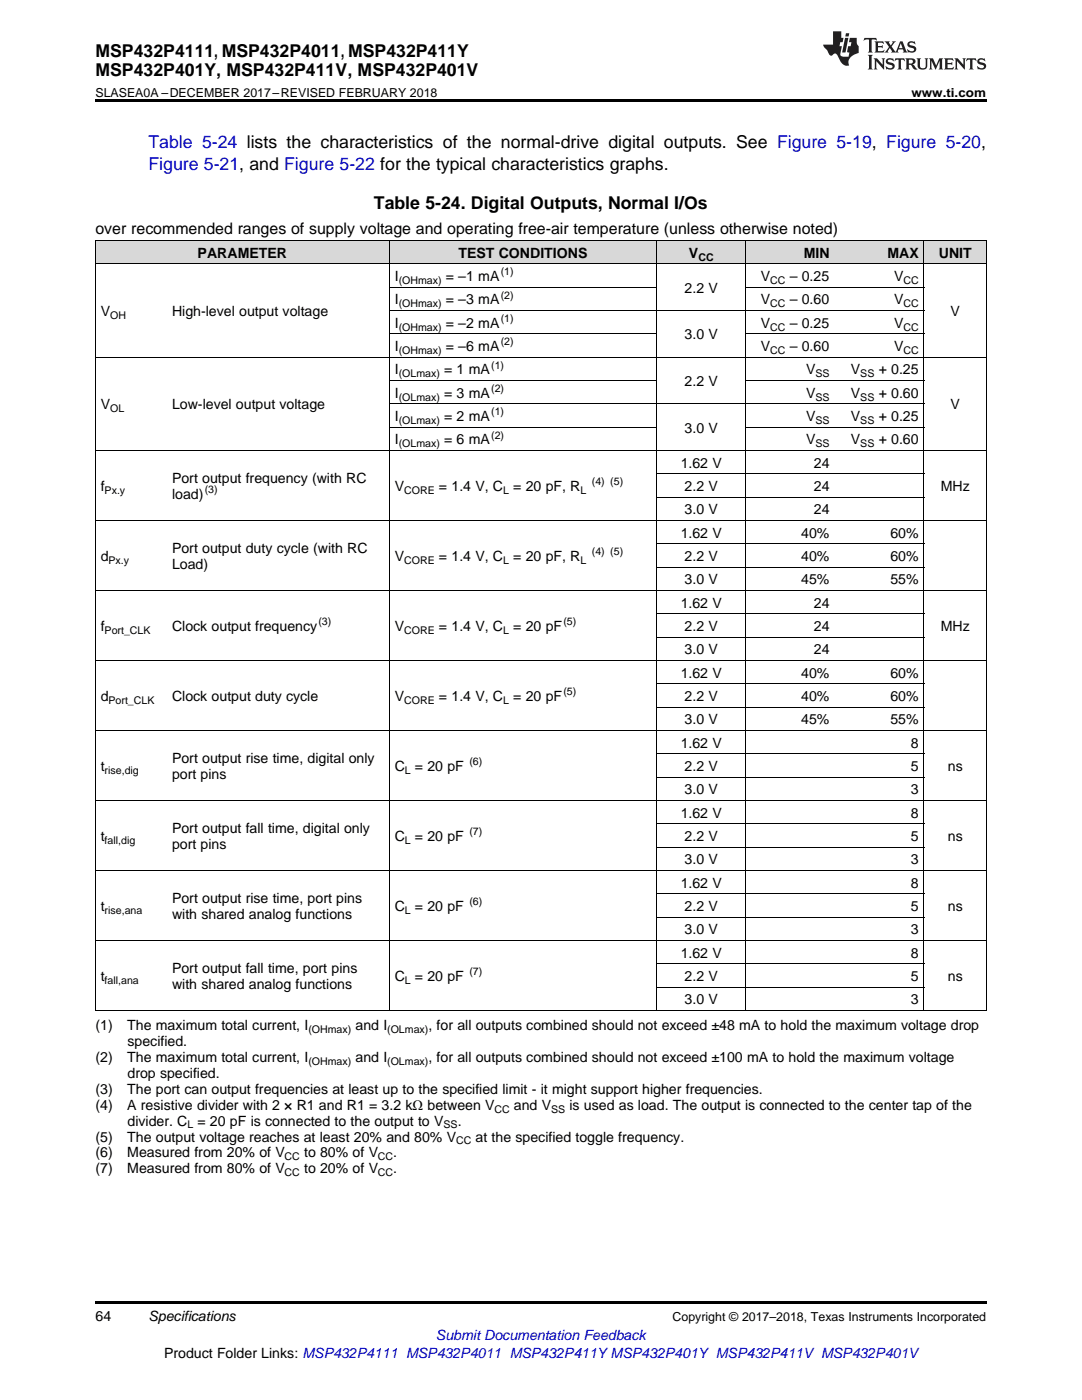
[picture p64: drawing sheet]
<svg xmlns="http://www.w3.org/2000/svg" width="216mm" height="279mm" viewBox="0 0 216 279" stroke-linecap="round" stroke-linejoin="round" font-family="sans-serif">
<defs><g id="words">
<g font-size="3.5">
<text x="19" y="11.3">MSP432P4111, MSP432P4011, MSP432P411Y</text>
<text x="19" y="15.2">MSP432P401Y, MSP432P411V, MSP432P401V</text>
<text x="74.6" y="41.6">Table 5-24. Digital Outputs, Normal I/Os</text>
</g>
<g font-size="3.5" fill="#00f">
<text x="29.6" y="29.6">Table 5-24 lists the characteristics of the normal-drive digital outputs. See Figure 5-19, Figure 5-20,</text>
<text x="29.6" y="33.9">Figure 5-21, and Figure 5-22 for the typical characteristics graphs.</text>
</g>
<text font-size="3.2" x="19" y="46.8">over recommended ranges of supply voltage and operating free-air temperature (unless otherwise noted)</text>
<g font-size="2.8">
<text x="39.4" y="51.4">PARAMETER</text>
<text x="91.5" y="51.4">TEST CONDITIONS</text>
<text x="137.5" y="51.4">V</text>
<text x="160.4" y="51.4">MIN</text>
<text x="177.1" y="51.4">MAX</text>
<text x="187.3" y="51.4">UNIT</text>
<text x="78.8" y="56.1">I</text>
<text x="89" y="56.1">= –1 mA</text>
<text x="136.6" y="58.4">2.2 V</text>
<text x="151.8" y="56.1">V</text>
<text x="157.6" y="56.1">– 0.25</text>
<text x="178.4" y="56.1">V</text>
<text x="20.1" y="63.1">V</text>
<text x="34.3" y="63.1">High-level output voltage</text>
<text x="78.8" y="60.7">I</text>
<text x="78.8" y="65.4">I</text>
<text x="89" y="60.7">= –3 mA</text>
<text x="89" y="65.4">= –2 mA</text>
<text x="151.8" y="60.7">V</text>
<text x="151.8" y="65.4">V</text>
<text x="157.6" y="60.7">– 0.60</text>
<text x="157.6" y="65.4">– 0.25</text>
<text x="178.4" y="60.7">V</text>
<text x="178.4" y="65.4">V</text>
<text x="189.7" y="63.1">V</text>
<text x="78.8" y="70.1">I</text>
<text x="89" y="70.1">= –6 mA</text>
<text x="136.6" y="67.7">3.0 V</text>
<text x="151.8" y="70.1">V</text>
<text x="157.6" y="70.1">– 0.60</text>
<text x="178.4" y="70.1">V</text>
<text x="78.8" y="74.7">I</text>
<text x="88.6" y="74.7">= 1 mA</text>
<text x="136.6" y="77">2.2 V</text>
<text x="160.8" y="74.7">V</text>
<text x="169.8" y="74.7">V</text>
<text x="175.3" y="74.7">+ 0.25</text>
<text x="20.1" y="81.7">V</text>
<text x="34.3" y="81.7">Low-level output voltage</text>
<text x="78.8" y="79.4">I</text>
<text x="88.6" y="79.4">= 3 mA</text>
<text x="160.8" y="79.4">V</text>
<text x="169.8" y="79.4">V</text>
<text x="175.3" y="79.4">+ 0.60</text>
<text x="189.7" y="81.7">V</text>
<text x="78.8" y="84">I</text>
<text x="78.8" y="88.7">I</text>
<text x="88.6" y="84">= 2 mA</text>
<text x="88.6" y="88.7">= 6 mA</text>
<text x="136.6" y="86.4">3.0 V</text>
<text x="160.8" y="84">V</text>
<text x="160.8" y="88.7">V</text>
<text x="169.8" y="84">V</text>
<text x="169.8" y="88.7">V</text>
<text x="175.3" y="84">+ 0.25</text>
<text x="175.3" y="88.7">+ 0.60</text>
<text x="135.8" y="93.3">1.62 V</text>
<text x="162.4" y="93.3">24</text>
<text x="20.1" y="98">f</text>
<text x="34.3" y="96.4">Port output frequency (with RC</text>
<text x="34.3" y="99.6">load)</text>
<text x="78.8" y="98">V</text>
<text x="87.6" y="98">= 1.4 V, C</text>
<text x="102.4" y="98">= 20 pF, R</text>
<text x="136.6" y="98">2.2 V</text>
<text x="162.4" y="98">24</text>
<text x="187.7" y="98">MHz</text>
<text x="135.8" y="107.3">1.62 V</text>
<text x="136.6" y="102.7">3.0 V</text>
<text x="159.9" y="107.3">40%</text>
<text x="162.4" y="102.7">24</text>
<text x="177.7" y="107.3">60%</text>
<text x="20.1" y="112">d</text>
<text x="34.3" y="110.4">Port output duty cycle (with RC</text>
<text x="34.3" y="113.6">Load)</text>
<text x="78.8" y="112">V</text>
<text x="87.6" y="112">= 1.4 V, C</text>
<text x="102.4" y="112">= 20 pF, R</text>
<text x="136.6" y="112">2.2 V</text>
<text x="159.9" y="112">40%</text>
<text x="177.7" y="112">60%</text>
<text x="136.6" y="116.6">3.0 V</text>
<text x="159.9" y="116.6">45%</text>
<text x="177.7" y="116.6">55%</text>
<text x="20.1" y="125.9">f</text>
<text x="34.3" y="125.9">Clock output frequency</text>
<text x="78.8" y="125.9">V</text>
<text x="87.6" y="125.9">= 1.4 V, C</text>
<text x="102.4" y="125.9">= 20 pF</text>
<text x="135.8" y="121.3">1.62 V</text>
<text x="136.6" y="125.9">2.2 V</text>
<text x="162.4" y="121.3">24</text>
<text x="162.4" y="125.9">24</text>
<text x="187.7" y="125.9">MHz</text>
<text x="136.6" y="130.6">3.0 V</text>
<text x="162.4" y="130.6">24</text>
<text x="135.8" y="135.3">1.62 V</text>
<text x="159.9" y="135.3">40%</text>
<text x="177.7" y="135.3">60%</text>
<text x="20.1" y="139.9">d</text>
<text x="34.3" y="139.9">Clock output duty cycle</text>
<text x="78.8" y="139.9">V</text>
<text x="87.6" y="139.9">= 1.4 V, C</text>
<text x="102.4" y="139.9">= 20 pF</text>
<text x="136.6" y="139.9">2.2 V</text>
<text x="159.9" y="139.9">40%</text>
<text x="177.7" y="139.9">60%</text>
<text x="135.8" y="149.2">1.62 V</text>
<text x="136.6" y="144.6">3.0 V</text>
<text x="159.9" y="144.6">45%</text>
<text x="177.7" y="144.6">55%</text>
<text x="181.8" y="149.2">8</text>
<text x="20.1" y="153.9">t</text>
<text x="34.3" y="152.3">Port output rise time, digital only</text>
<text x="34.3" y="155.5">port pins</text>
<text x="78.8" y="153.9">C</text>
<text x="82.8" y="153.9">= 20 pF</text>
<text x="136.6" y="153.9">2.2 V</text>
<text x="181.8" y="153.9">5</text>
<text x="189.1" y="153.9">ns</text>
<text x="136.6" y="158.5">3.0 V</text>
<text x="181.8" y="158.5">3</text>
<text x="20.1" y="167.9">t</text>
<text x="34.3" y="166.3">Port output fall time, digital only</text>
<text x="78.8" y="167.9">C</text>
<text x="82.8" y="167.9">= 20 pF</text>
<text x="135.8" y="163.2">1.62 V</text>
<text x="136.6" y="167.9">2.2 V</text>
<text x="181.8" y="163.2">8</text>
<text x="181.8" y="167.9">5</text>
<text x="189.1" y="167.9">ns</text>
<text x="34.3" y="169.4">port pins</text>
<text x="136.6" y="172.5">3.0 V</text>
<text x="181.8" y="172.5">3</text>
<text x="135.8" y="177.2">1.62 V</text>
<text x="181.8" y="177.2">8</text>
<text x="20.1" y="181.8">t</text>
<text x="34.3" y="180.2">Port output rise time, port pins</text>
<text x="34.3" y="183.4">with shared analog functions</text>
<text x="78.8" y="181.8">C</text>
<text x="82.8" y="181.8">= 20 pF</text>
<text x="136.6" y="181.8">2.2 V</text>
<text x="181.8" y="181.8">5</text>
<text x="189.1" y="181.8">ns</text>
<text x="135.8" y="191.1">1.62 V</text>
<text x="136.6" y="186.5">3.0 V</text>
<text x="181.8" y="186.5">3</text>
<text x="181.8" y="191.1">8</text>
<text x="20.1" y="195.8">t</text>
<text x="34.3" y="194.2">Port output fall time, port pins</text>
<text x="34.3" y="197.4">with shared analog functions</text>
<text x="78.8" y="195.8">C</text>
<text x="82.8" y="195.8">= 20 pF</text>
<text x="136.6" y="195.8">2.2 V</text>
<text x="181.8" y="195.8">5</text>
<text x="189.1" y="195.8">ns</text>
<text x="136.6" y="200.4">3.0 V</text>
<text x="181.8" y="200.4">3</text>
<text x="19" y="205.6">(1)</text>
<text x="25.4" y="205.6">The maximum total current, I</text>
<text x="25.4" y="208.8">specified.</text>
<text x="70.9" y="205.6">and I</text>
<text x="85.5" y="205.6">, for all outputs combined should not exceed ±48 mA to hold the maximum voltage drop</text>
<text x="19" y="211.9">(2)</text>
<text x="25.4" y="211.9">The maximum total current, I</text>
<text x="25.4" y="215.1">drop specified.</text>
<text x="70.9" y="211.9">and I</text>
<text x="85.5" y="211.9">, for all outputs combined should not exceed ±100 mA to hold the maximum voltage</text>
<text x="19" y="218.3">(3)</text>
<text x="19" y="221.5">(4)</text>
<text x="25.4" y="218.3">The port can output frequencies at least up to the specified limit - it might support higher frequencies.</text>
<text x="25.4" y="221.5">A resistive divider with 2 × R1 and R1 = 3.2 kΩ between V</text>
<text x="102.5" y="221.5">and V</text>
<text x="113.6" y="221.5">is used as load. The output is connected to the center tap of the</text>
<text x="19" y="227.8">(5)</text>
<text x="25.4" y="227.8">The output voltage reaches at least 20% and 80% V</text>
<text x="25.4" y="224.6">divider. C</text>
<text x="39.4" y="224.6">= 20 pF is connected to the output to V</text>
<text x="91.3" y="224.6">.</text>
<text x="94.9" y="227.8">at the specified toggle frequency.</text>
<text x="19" y="231">(6)</text>
<text x="25.4" y="231">Measured from 20% of V</text>
<text x="60.7" y="231">to 80% of V</text>
<text x="78.5" y="231">.</text>
<text x="19" y="234.2">(7)</text>
<text x="25.4" y="234.2">Measured from 80% of V</text>
<text x="60.7" y="234.2">to 20% of V</text>
<text x="78.5" y="234.2">.</text>
<text x="19" y="263.6">64</text>
<text x="29.6" y="263.6">Specifications</text>
<text x="32.7" y="270.9">Product Folder Links: MSP432P4111 MSP432P4011 MSP432P411YMSP432P401Y MSP432P411V MSP432P401V</text>
</g>
<text font-size="2.8" fill="#00f" x="87" y="267.4">Submit Documentation Feedback</text>
<g font-size="2.5">
<text x="19" y="19.3">SLASEA0A –DECEMBER 2017–REVISED FEBRUARY 2018</text>
<text x="181.9" y="19.3">www.ti.com</text>
<text x="134.2" y="263.6">Copyright © 2017–2018, Texas Instruments Incorporated</text>
</g>
<g font-size="2.1">
<text x="139.3" y="52">CC</text>
<text x="79.6" y="56.7">(OHmax)</text>
<text x="99.9" y="55">(1)</text>
<text x="99.9" y="59.6">(2)</text>
<text x="153.7" y="56.7">CC</text>
<text x="180.3" y="56.7">CC</text>
<text x="22" y="63.6">OH</text>
<text x="79.6" y="61.3">(OHmax)</text>
<text x="79.6" y="66">(OHmax)</text>
<text x="99.9" y="64.3">(1)</text>
<text x="153.7" y="61.3">CC</text>
<text x="153.7" y="66">CC</text>
<text x="180.3" y="61.3">CC</text>
<text x="180.3" y="66">CC</text>
<text x="79.6" y="70.6">(OHmax)</text>
<text x="99.9" y="68.9">(2)</text>
<text x="153.7" y="70.6">CC</text>
<text x="180.3" y="70.6">CC</text>
<text x="79.6" y="75.3">(OLmax)</text>
<text x="98" y="73.6">(1)</text>
<text x="162.7" y="75.3">SS</text>
<text x="171.7" y="75.3">SS</text>
<text x="22" y="82.3">OL</text>
<text x="79.6" y="79.9">(OLmax)</text>
<text x="98" y="78.2">(2)</text>
<text x="98" y="82.9">(1)</text>
<text x="162.7" y="79.9">SS</text>
<text x="171.7" y="79.9">SS</text>
<text x="79.6" y="84.6">(OLmax)</text>
<text x="79.6" y="89.3">(OLmax)</text>
<text x="98" y="87.6">(2)</text>
<text x="162.7" y="84.6">SS</text>
<text x="162.7" y="89.3">SS</text>
<text x="171.7" y="84.6">SS</text>
<text x="171.7" y="89.3">SS</text>
<text x="20.9" y="98.6">Px.y</text>
<text x="40.8" y="98.5">(3)</text>
<text x="80.6" y="98.6">CORE</text>
<text x="100.4" y="98.6">L</text>
<text x="115.8" y="98.6">L</text>
<text x="118.1" y="96.9">(4) (5)</text>
<text x="21.7" y="112.5">Px.y</text>
<text x="80.6" y="112.5">CORE</text>
<text x="100.4" y="112.5">L</text>
<text x="115.8" y="112.5">L</text>
<text x="118.1" y="110.8">(4) (5)</text>
<text x="63.5" y="124.8">(3)</text>
<text x="112.4" y="124.8">(5)</text>
<text x="20.9" y="126.5">Port_CLK</text>
<text x="80.6" y="126.5">CORE</text>
<text x="100.4" y="126.5">L</text>
<text x="21.7" y="140.5">Port_CLK</text>
<text x="80.6" y="140.5">CORE</text>
<text x="100.4" y="140.5">L</text>
<text x="112.4" y="138.8">(5)</text>
<text x="20.9" y="154.4">rise,dig</text>
<text x="80.8" y="154.4">L</text>
<text x="93.7" y="152.8">(6)</text>
<text x="93.7" y="166.7">(7)</text>
<text x="20.9" y="168.4">fall,dig</text>
<text x="80.8" y="168.4">L</text>
<text x="20.9" y="182.4">rise,ana</text>
<text x="80.8" y="182.4">L</text>
<text x="93.7" y="180.7">(6)</text>
<text x="20.9" y="196.4">fall,ana</text>
<text x="80.8" y="196.4">L</text>
<text x="93.7" y="194.7">(7)</text>
<text x="61.5" y="206.2">(OHmax)</text>
<text x="77.3" y="206.2">(OLmax)</text>
<text x="61.5" y="212.5">(OHmax)</text>
<text x="77.3" y="212.5">(OLmax)</text>
<text x="37.4" y="225.2">L</text>
<text x="88.5" y="225.2">SS</text>
<text x="98.7" y="222">CC</text>
<text x="110" y="222">SS</text>
<text x="56.8" y="231.6">CC</text>
<text x="75.4" y="231.6">CC</text>
<text x="91" y="228.4">CC</text>
<text x="56.8" y="234.7">CC</text>
<text x="75.4" y="234.7">CC</text>
</g>
</g></defs>
<g fill="#d8d8d8">
<path d="M19 48h14.3v4.7h-14.3z"/>
<path d="M33.3 48h44.4v4.7h-44.4z"/>
<path d="M77.7 48h53.4v4.7h-53.4z"/>
<path d="M131.1 48h17.7v4.7h-17.7z"/>
<path d="M148.8 48h17.8v4.7h-17.8z"/>
<path d="M166.6 48h17.8v4.7h-17.8z"/>
<path d="M184.4 48h12.4v4.7h-12.4z"/>
</g>
<path d="M19 19.9h177.8v.5h-177.8zM19 259.7h177.8v.5h-177.8z" fill="#000"/>
<g fill="none" stroke="#000" stroke-width=".2">
<path d="M19 52.7h177.8M19 48h177.8M19.1 48v153.7M77.7 48v153.7M77.7 57.3h53.4M131 48v153.7M148.8 48v153.7M148.8 57.3h35.6M184.3 48v153.7M196.8 48v153.7M19 71.3h177.8M77.7 75.9h53.4"/>
<path d="M77.7 66.6h53.4M77.7 62h106.7M148.8 75.9h35.6M148.8 66.6h35.6M19 89.9h177.8M77.7 85.2h53.4M77.7 80.6h106.7M131.1 99.2h53.3M131.1 94.6h53.3M148.8 85.2h35.6M19 117.8h177.8M19 103.9h177.8"/>
<path d="M131.1 113.2h53.3M131.1 108.5h53.3M19 131.8h177.8M131.1 136.5h53.3M131.1 127.2h53.3M131.1 122.5h53.3M19 159.8h177.8M19 145.8h177.8M131.1 155.1h53.3M131.1 150.4h53.3M131.1 141.1h53.3M19 173.7h177.8"/>
<path d="M131.1 178.4h53.3M131.1 169.1h53.3M131.1 164.4h53.3M19 187.7h177.8M131.1 197h53.3M131.1 192.4h53.3M131.1 183h53.3M19 201.7h177.8"/>
</g>
<g fill="#231f20">
<path d="M172.5 7.6l-.1 .5 .4-.2h.6v.1v2.1l-.2 .4h.9l-.2-.4v-2.1l.1-.1h.5l.5 .2-.2-.5zM174.5 8.3l.2 .3v1.5l-.2 .4h1.8l.2-.6a1.04 1.04 0 0 1-1.3 .2v-.7h.6l.3 .2v-.6l-.3 .2h-.6v-.6l.8-.1 .4 .3-.2-.5zM176.5 8.3l.9 1.1-.9 1.1h.8l-.2-.2 .4-.7 .5 .7-.2 .2h1.5l-.2-.2 .2-.4h.9l.1 .4-.2 .2h1l-.3-.3-.7-1.9h-.5l-.9 2-.8-1 .9-1h-.8l.1 .3-.4 .5-.3-.6 .1-.2zM179.7 8.6l.4 1h-.7zM181.3 8.4a.63 .63 0 0 0-.2 .7 .63 .63 0 0 0 .6 .4l.6 .2 .1 .2a.75 .75 0 0 1-.7 .4 .75 .75 0 0 1-.6-.5l.1 .7 .1-.1a1.11 1.11 0 0 0 1.5-.6 1.13 1.13 0 0 0-1.2-.8l-.1-.4a1.04 1.04 0 0 1 1.2 .2l-.2-.5-.2 .1-.4-.2zM173.2 10.9l.2 .4v2.2l-.2 .4h1l-.3-.4v-2.2l.3-.4zM174.3 11.6l.3 .4v1.5l-.3 .4h.8l-.2-.4v-1.3l1.5 1.7v-1.9l.2-.4h-.7l.2 .4v.9l-1.1-1.3zM177 11.8a.62 .62 0 0 0-.2 .7 .62 .62 0 0 0 .6 .4l.6 .1 .1 .3a.76 .76 0 0 1-.7 .3 .76 .76 0 0 1-.7-.4l.2 .7 .1-.1a1.11 1.11 0 0 0 1.5-.6 1.13 1.13 0 0 0-1.2-.8l-.1-.4a1.04 1.04 0 0 1 1.2 .2l-.2-.6-.2 .1-.5-.1zM178.7 11.6l-.2 .6a.61 .61 0 0 1 .8-.3v1.6l-.2 .4h.9l-.2-.4v-1.6a.63 .63 0 0 1 .7 .3l-.1-.6zM180.6 11.6l.3 .4v1.5l-.3 .4h1l-.2-.2-.1-.8 .6 .2a.76 .76 0 0 0 1.2 .7l-1-1a.58 .58 0 0 0 .6-.5 .58 .58 0 0 0-.5-.6zM181.4 11.9h.1a.45 .45 0 0 1 .5 .1 .45 .45 0 0 1 .1 .5l-.8 .2zM182.9 11.6l.2 .2a2.17 2.17 0 0 0 .3 1.9 .99 .99 0 0 0 1.6-.6v-1.1l.2-.4h-.7l.2 .2a1.92 1.92 0 0 1-.2 1.8 .6 .6 0 0 1-.9-.5v-1.1l.2-.4zM185.4 11.6l.2 .4v1.5l-.2 .4h.7l-.2-.4v-1.4l.8 1.8 .8-1.8v1.4l-.2 .4h.9l-.2-.4v-1.5l.2-.4h-.8l-.6 1.5-.6-1.5zM188.4 11.6l.2 .4v1.5l-.2 .4h1.8l.1-.6a1.04 1.04 0 0 1-1.2 .1v-.6h.5l.4 .2v-.6l-.4 .2h-.5v-.7h.8l.3 .3-.1-.6zM190.5 11.6l.2 .4v1.5l-.2 .4h.7l-.2-.4v-1.3l1.5 1.7v-1.9l.2-.4h-.7l.2 .4v.9l-1.1-1.3zM192.9 11.6l-.1 .6a.61 .61 0 0 1 .7-.3l.1 1.6-.3 .4h1l-.3-.4 .1-1.6a.63 .63 0 0 1 .7 .3l-.1-.6zM195.2 11.8a.62 .62 0 0 0-.2 .7 .62 .62 0 0 0 .6 .4l.6 .1 .1 .3a.76 .76 0 0 1-.7 .3 .76 .76 0 0 1-.6-.4l.1 .7 .1-.1a1.11 1.11 0 0 0 1.6-.6 1.13 1.13 0 0 0-1.3-.8l-.1-.4a1.04 1.04 0 0 1 1.2 .2l-.1-.6-.2 .1-.5-.1z"/>
<path d="M166.2 6.3v2.6h-1.9v.4l.8 .9a.91 .91 0 0 0 1 .8 .56 .56 0 0 1 .5-.3 .56 .56 0 0 1 .5 .3l.4 .8a1.53 1.53 0 0 0 1.9 1.2 1.54 1.54 0 0 1 1-2.1l.9-.3v-1.4a1.52 1.52 0 0 1-.4-1.6h-1.3l-.2 .8h.5l-.2 .8h-.5l-.1 1v.2l.4 .1-.2 .8a1.93 1.93 0 0 1-1.6-.3l.3-1.8h-.5l.2-.8h.4l.2-.8h-.4v-1.3zM168.6 7.6l-.6 2.9h.7l.6-2.9zM168.8 6.6l-.1 .7h.6l.2-.7z"/>
</g>
<use href="#words"/>
</svg>
